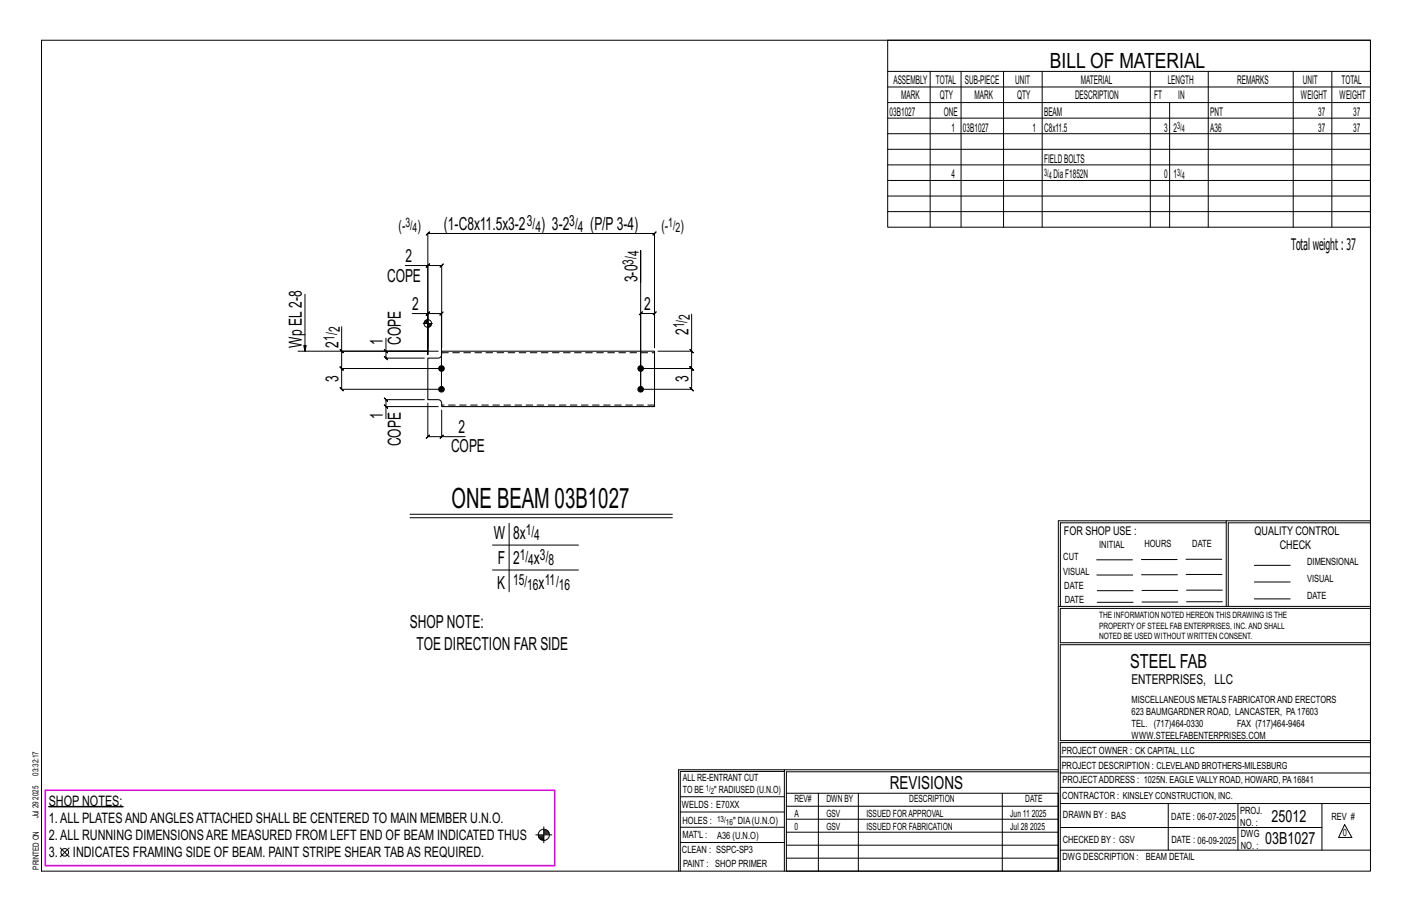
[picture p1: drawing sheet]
<svg xmlns="http://www.w3.org/2000/svg" width="432mm" height="279mm" viewBox="0 0 432 279" stroke-linecap="round" stroke-linejoin="round" font-family="sans-serif">
<defs><g id="words">
<text font-size="8.6" x="138.1" y="155.2">ONE BEAM 03B1027</text>
<text font-size="6.4" x="321.1" y="20.7">BILL OF MATERIAL</text>
<text font-size="5.9" x="345.6" y="204.1">STEEL FAB</text>
<g font-size="5.5">
<text x="135.7" y="70.4">(1-C8x11.5x3-2</text>
<text x="165.5" y="70.4">) 3-2</text>
<text x="180.5" y="70.4">(P/P3-4)</text>
<text x="124" y="80.2">2</text>
<text x="118.4" y="86.1">COPE</text>
<text x="194.9" y="86.3" transform="rotate(-90 194.9 86.3)">3-0</text>
<text x="126" y="94.9">2</text>
<text x="197" y="94.8">2</text>
<text x="92.3" y="106.3" transform="rotate(-90 92.3 106.3)">Wp EL2-8</text>
<text x="103.5" y="106.3" transform="rotate(-90 103.5 106.3)">2</text>
<text x="117" y="105.4" transform="rotate(-90 117 105.4)">1</text>
<text x="122.6" y="105.4" transform="rotate(-90 122.6 105.4)">COPE</text>
<text x="210.5" y="102.4" transform="rotate(-90 210.5 102.4)">2</text>
<text x="103.5" y="116.8" transform="rotate(-90 103.5 116.8)">3</text>
<text x="210.5" y="116.8" transform="rotate(-90 210.5 116.8)">3</text>
<text x="117" y="128" transform="rotate(-90 117 128)">1</text>
<text x="122.6" y="136.4" transform="rotate(-90 122.6 136.4)">COPE</text>
<text x="140.2" y="132.5">2</text>
<text x="137.9" y="138.2">COPE</text>
<text x="151" y="164.7">W</text>
<text x="156.9" y="164.7">8x</text>
<text x="152.2" y="172.3">F</text>
<text x="156.9" y="172.3">2</text>
<text x="163.3" y="172.3">x</text>
<text x="152" y="179.9">K</text>
<text x="164.7" y="179.9">x</text>
<text x="125.4" y="192">SHOPNOTE:</text>
<text x="127.4" y="198.6">TOE DIRECTION FAR SIDE</text>
<text x="272.2" y="241.1">REVISIONS</text>
</g>
<g font-size="5.1">
<text x="388.9" y="251.3">25012</text>
<text x="386.9" y="258.1">03B1027</text>
</g>
<text font-size="4.9" x="394.8" y="76.4">Totalweight : 37</text>
<g font-size="4.7">
<text x="121.9" y="70.5">(-</text>
<text x="127.7" y="70.5">)</text>
<text x="161.1" y="69.1">3/</text>
<text x="163.8" y="70.8">4</text>
<text x="174.1" y="69.1">3/</text>
<text x="176.7" y="70.8">4</text>
<text x="202.3" y="70.5">(-</text>
<text x="208.1" y="70.5">)</text>
<text x="193.7" y="81" transform="rotate(-90 193.7 81)">3/</text>
<text x="195.3" y="78.4" transform="rotate(-90 195.3 78.4)">4</text>
<text x="103.9" y="101.6" transform="rotate(-90 103.9 101.6)">2</text>
<text x="209.3" y="100.4" transform="rotate(-90 209.3 100.4)">1/</text>
<text x="210.9" y="97.8" transform="rotate(-90 210.9 97.8)">2</text>
<text x="102.2" y="104.2" transform="rotate(-90 102.2 104.2)">1/</text>
<text x="160.8" y="163.4">1/</text>
<text x="163.4" y="165.1">4</text>
<text x="158.9" y="171.1">1/</text>
<text x="161.5" y="172.7">4</text>
<text x="165.1" y="171.1">3/</text>
<text x="167.7" y="172.7">8</text>
<text x="156.9" y="178.7">15/</text>
<text x="166.6" y="178.7">11/</text>
<text x="161.2" y="180.3">16</text>
<text x="170.9" y="180.3">16</text>
</g>
<g font-size="4.4">
<text x="14.9" y="251.5">1.ALL PLATESANDANGLESATTACHED SHALL BE CENTERED TO MAIN MEMBER U.N.O.</text>
<text x="14.9" y="246.3">SHOP NOTES:</text>
<text x="14.9" y="256.7">2.ALL RUNNING DIMENSIONSARE MEASURED FROM LEFT END OF BEAM INDICATED THUS</text>
<text x="14.9" y="262">3.</text>
<text x="22.3" y="262">INDICATES FRAMING SIDE OF BEAM. PAINT STRIPE SHEAR TABAS REQUIRED.</text>
</g>
<text font-size="4.2" x="346" y="209.1">ENTERPRISES, LLC</text>
<g font-size="4">
<text x="124" y="69.5">3/</text>
<text x="126.2" y="70.9">4</text>
<text x="204.4" y="69.5">1/</text>
<text x="206.6" y="70.9">2</text>
</g>
<g font-size="3.7">
<text x="273.2" y="25.6">ASSEMBLY</text>
<text x="286.2" y="25.6">TOTAL</text>
<text x="295.1" y="25.6">SUB-PIECE</text>
<text x="310.4" y="25.6">UNIT</text>
<text x="330.5" y="25.6">MATERIAL</text>
<text x="357.1" y="25.6">LENGTH</text>
<text x="378.3" y="25.6">REMARKS</text>
<text x="398.4" y="25.6">UNIT</text>
<text x="410.2" y="25.6">TOTAL</text>
<text x="272.1" y="35.5">03B1027</text>
<text x="275.6" y="30.4">MARK</text>
<text x="287.4" y="30.4">QTY</text>
<text x="288.6" y="35.5">ONE</text>
<text x="298" y="30.4">MARK</text>
<text x="311" y="30.4">QTY</text>
<text x="319.3" y="35.5">BEAM</text>
<text x="328.7" y="30.4">DESCRIPTION</text>
<text x="353" y="30.4">FT</text>
<text x="360.3" y="30.4">IN</text>
<text x="370.1" y="35.5">PNT</text>
<text x="397.8" y="30.4">WEIGHT</text>
<text x="403.2" y="35.5">37</text>
<text x="409.6" y="30.4">WEIGHT</text>
<text x="413.8" y="35.5">37</text>
<text x="290.9" y="40.2">1</text>
<text x="294.5" y="40.2">03B1027</text>
<text x="315.8" y="40.2">1</text>
<text x="319.3" y="40.2">C8x11.5</text>
<text x="356" y="40.2">3</text>
<text x="358.9" y="40.2">2</text>
<text x="370.1" y="40.2">A36</text>
<text x="403.2" y="40.2">37</text>
<text x="413.8" y="40.2">37</text>
<text x="319.3" y="49.7">FIELDBOLTS</text>
<text x="290.9" y="54.5">4</text>
<text x="322.2" y="54.5">DiaF1852N</text>
<text x="356" y="54.5">0</text>
<text x="358.9" y="54.5">1</text>
<text x="325.3" y="163.4">FOR SHOP USE :</text>
<text x="383.7" y="163.4">QUALITY CONTROL</text>
<text x="391.4" y="167.8">CHECK</text>
</g>
<g font-size="3.1">
<text x="360" y="39.4">3/</text>
<text x="361.4" y="40.5">4</text>
<text x="319.3" y="53.7">3/</text>
<text x="360" y="53.7">3/</text>
<text x="320.7" y="54.8">4</text>
<text x="361.4" y="54.8">4</text>
<text x="336.2" y="167.4">INITIAL</text>
<text x="350" y="167.1">HOURS</text>
<text x="364.6" y="167.2">DATE</text>
<text x="325.2" y="171.3">CUT</text>
<text x="399.8" y="172.8">DIMENSIONAL</text>
<text x="325.1" y="175.8">VISUAL</text>
<text x="399.8" y="177.9">VISUAL</text>
<text x="325.5" y="180">DATE</text>
<text x="325.7" y="184.4">DATE</text>
<text x="399.8" y="183.1">DATE</text>
<text x="346" y="215">MISCELLANEOUS METALS FABRICATORAND ERECTORS</text>
<text x="346" y="218.6">623 BAUMGARDNER ROAD, LANCASTER, PA17603</text>
<text x="346" y="225.8">WWW.STEELFABENTERPRISES.COM</text>
<text x="346" y="222.2">TEL. (717)464-0330</text>
<text x="378.3" y="222.2">FAX (717)464-9464</text>
<text x="324.7" y="230.5">PROJECT OWNER : CK CAPITAL, LLC</text>
<text x="208.8" y="238.8">ALL RE-ENTRANT CUT</text>
<text x="324.7" y="235.1">PROJECT DESCRIPTION : CLEVELAND BROTHERS-MILESBURG</text>
<text x="324.9" y="239.5">PROJECTADDRESS : 1025N. EAGLE VALLY ROAD, HOWARD, PA16841</text>
<text x="208.8" y="242.5">TO BE</text>
<text x="218.4" y="242.5">&quot; RADIUSED (U.N.O)</text>
<text x="242.9" y="245.3">REV#</text>
<text x="252.7" y="245.3">DWN BY</text>
<text x="278.1" y="245.3">DESCRIPTION</text>
<text x="313.5" y="245.3">DATE</text>
<text x="324.9" y="244.2">CONTRACTOR : KINSLEY CONSTRUCTION, INC.</text>
<text x="208.5" y="247">WELDS : E70XX</text>
<text x="208.7" y="251.7">HOLES :</text>
<text x="224.2" y="251.8">&quot; DIA(U.N.O)</text>
<text x="242.9" y="249.9">A</text>
<text x="252.7" y="249.9">GSV</text>
<text x="264.9" y="249.9">ISSUED FORAPPROVAL</text>
<text x="309" y="249.9">Jun 11</text>
<text x="315.5" y="249.9">2025</text>
<text x="325.1" y="250">DRAWN BY : BAS</text>
<text x="358.2" y="250.5">DATE : 06-07-2025</text>
<text x="379.3" y="248.9">PROJ.</text>
<text x="407.2" y="250.5">REV #</text>
<text x="208.7" y="256.3">MAT'L :</text>
<text x="219.3" y="256.4">A36 (U.N.O)</text>
<text x="242.9" y="253.8">0</text>
<text x="252.7" y="253.8">GSV</text>
<text x="264.9" y="253.8">ISSUED FOR FABRICATION</text>
<text x="309" y="253.8">Jul 28</text>
<text x="315" y="253.8">2025</text>
<text x="325" y="257.6">CHECKED BY : GSV</text>
<text x="358.3" y="257.7">DATE : 06-09-2025</text>
<text x="379.3" y="252.5">NO. :</text>
<text x="379.5" y="255.9">DWG</text>
<text x="410.6" y="255.5">0</text>
<text x="208.6" y="260.7">CLEAN : SSPC-SP3</text>
<text x="324.9" y="262.9">DWG DESCRIPTION :</text>
<text x="350.4" y="263">BEAM DETAIL</text>
<text x="379.5" y="259.5">NO. :</text>
<text x="208.9" y="265">PAINT : SHOP PRIMER</text>
</g>
<g font-size="2.7">
<text x="336.1" y="189">THE INFORMATION NOTED HEREON THIS DRAWING IS THE</text>
<text x="336.1" y="195.4">NOTED BE USED WITHOUT WRITTEN CONSENT.</text>
<text x="336.1" y="192.2">PROPERTY OF STEEL FAB ENTERPRISES, INC.AND SHALL</text>
</g>
<g font-size="2.6">
<text x="215.9" y="241.8">1/</text>
<text x="217.4" y="242.7">2</text>
<text x="219.3" y="251.1">13/</text>
<text x="222" y="252.1">16</text>
</g>
<g font-size="2.5">
<text x="11.7" y="237.1" transform="rotate(-90 11.7 237.1)">03:32:17</text>
<text x="11.8" y="244.4" transform="rotate(-90 11.8 244.4)">2025</text>
<text x="11.8" y="250.1" transform="rotate(-90 11.8 250.1)">Jul 29</text>
<text x="11.9" y="265.8" transform="rotate(-90 11.9 265.8)">PRINTED ON</text>
</g>
</g></defs>
<g fill="#000" stroke="#000" stroke-width=".31">
<path d="M14.9 246.5h22.7v.2h-22.7z"/>
<circle cx="135" cy="112.6" r=".86"/>
<circle cx="135" cy="119" r=".86"/>
<circle cx="195.9" cy="112.6" r=".86"/>
<circle cx="195.9" cy="119" r=".86"/>
</g>
<g fill="none" stroke="#000" stroke-width=".31">
<path d="M12.7 12.3h406.4v254h-406.4zM271.5 12.3h147.6v57.2h-147.6zM271.5 21.8h147.6M271.5 26.6h147.6M271.5 31.4h147.6M271.5 36.1h147.6M284.5 21.8v47.7M293.9 21.8v47.7M306.9 21.8v47.7M318.7 21.8v47.7M351.8 21.8v47.7M357.7 31.4v38.1"/>
<path d="M369.5 21.8v47.7M395.5 21.8v47.7M407.3 21.8v47.7M271.5 40.9h147.6M271.5 45.6h147.6M271.5 50.4h147.6M271.5 55.2h147.6M271.5 59.9h147.6M271.5 64.7h147.6M93.3 89.9v17.5l-.4-1.8h.7l-.3 1.8M104.5 99.9v7.5h26.3v-36l-.5 .5 1-1-.5 .5h69.4l-.5 .5 1-1-.5 .5v34.9v-10.5l.5-.5-1 1 .5-.5h-4.3l.5-.5-1 1 .5-.5v23.2M124 81.2h6.8v27.2v-12.5h-4.8"/>
<path d="M129.4 98.9h2.8M129.8 98.4v.5M130 98.1v.8M130.2 97.9v1M130.3 96.4l1-1zM130.3 81.7l1-1zM130.4 97.8v1.1M130.6 97.7v1.2M130.8 95.9h4.2l-.5 .5 1-1-.5 .5v23.1h-30.5l.5 .5-1-1 .5 .5v-6.4l.5 .5-1-1 .5 .5h30.5h-30.5l.5 .5-1-1 .5 .5v-5.2M130.8 81.2h4.3l-.5 .5 1-1-.5 .5v25.1M130.8 97.5v8.8M131 98.9v1.1"/>
<path d="M131.3 98.9v1.1M131.5 98.9v1M131.7 98.9v.8M131.9 98.9v.5M195.9 86.3v-9.7v42.4M211.5 96v11.4h-10.3M91.1 107.4h39.7M104 106.9l1 1zM117.5 106.9l1 1zM118 103.4v4h16M118 107.4v2.1l-.5-.5 1 1-.5-.5h11.8M211 106.9l1 1z"/>
<path d="M211.5 107.4v5.2l-.5-.5 1 1-.5-.5h-15.6h15.6l-.5-.5 1 1-.5-.5v6.4l-.5-.5 1 1-.5-.5h-15.6M117.5 123.8l1 1zM129.8 122.2h-11.8l-.5-.5 1 1-.5-.5v2.1M130.8 123.2v10.3l-.5 .5 1-1-.5 .5h4.3M134 124.3h-16v3.7M134.6 134l1-1zM135.1 125.3v8.2h7.1M125.4 157.2h80.2M125.4 158.3h80.2M155.7 160v20.9M375 159.8h-50.7v25.6M375 159.2h-51.3l-.1 107.1"/>
<path d="M419.1 159.2h-44.1v26.2M419.1 159.8h-43.5v25.6M150.6 166.6h26.3M150.6 174.2h26.3M335.4 171.1h10.9M335.4 175.8h11M349 171h11M349.1 175.7h11M362.7 171h10.9M362.7 175.6h11M383.6 172.8h11M383.6 177.9h11"/>
<path d="M323.7 185.4h95.4M335.5 184.1h11M335.5 180.6h11M349.2 184h11M349.2 180.5h11M362.9 180.4h10.9M362.9 184h10.9M383.6 183.1h11M419.1 186h-94.9v10.5h94.9M419.1 197.1h-94.9v29.3h94.9v.6h-94.9v39.3M239.9 235.8h-31.9v30.5M239.9 235.3h-32.4v31"/>
<path d="M323.6 235.3h-83.7v31M323.6 235.9h-83.1v6.6M324.2 236.3h94.9M324.2 231.4h94.9M18.4 259.2l2.7 2.7M21.1 259.2l-2.7 2.7M163.8 255.2h5M164.6 255.5h1.7M164.7 255.8h1.6M164.8 256.1h1.5M165 256.4h1.3M165.4 256.6h.9"/>
<path d="M166.3 252.8v4.9M166.3 254.1h1.3M166.3 253.8h.9M166.3 254.6h1.6M166.3 254.3h1.5M166.3 254.9h1.7M208 252.9h31.9M208 257.5h31.9M208 243.6h31.9M208 248.2h31.9M240.5 242.5h83.1v23.8h-83.1zM240.5 258.4h83.1"/>
<path d="M240.5 254.4h83.1M240.5 250.4h83.1M240.5 246.5h83.1M250.3 242.5v23.8M262.5 242.5v23.8M306.5 242.5v23.8M324.2 253h80.1M324.2 245.6h94.9M324.2 259.9h94.9M324.2 240.7h94.9M357.3 245.6v14.3M378.6 245.6v14.3"/>
<path d="M404.3 245.6v14.3M411.2 252.1l2.2 3.9h-4zM240.5 262.3h83.1"/>
<circle cx="130.8" cy="98.9" r="1.16"/>
<circle cx="166.3" cy="255.2" r="1.71"/>
<circle cx="19.8" cy="260.6" r="1.17"/>
</g>
<path d="M13.8 241.6h155.8v23h-155.8z" fill="none" stroke="#f0f" stroke-width=".5"/>
<path d="M130.8 109.5h3.2a1.06 1.06 0 0 0 1.1-1.1v-1h65.1v16.9h-65.1v-1.1a1.06 1.06 0 0 0-1.1-1h-3.2z" fill="none" stroke="#000" stroke-width=".32"/>
<path d="M135.1 107.8h65.1M200.2 123.8h-65.1" fill="none" stroke="#000" stroke-width=".31" stroke-dasharray="2 1.4"/>
<use href="#words"/>
</svg>
